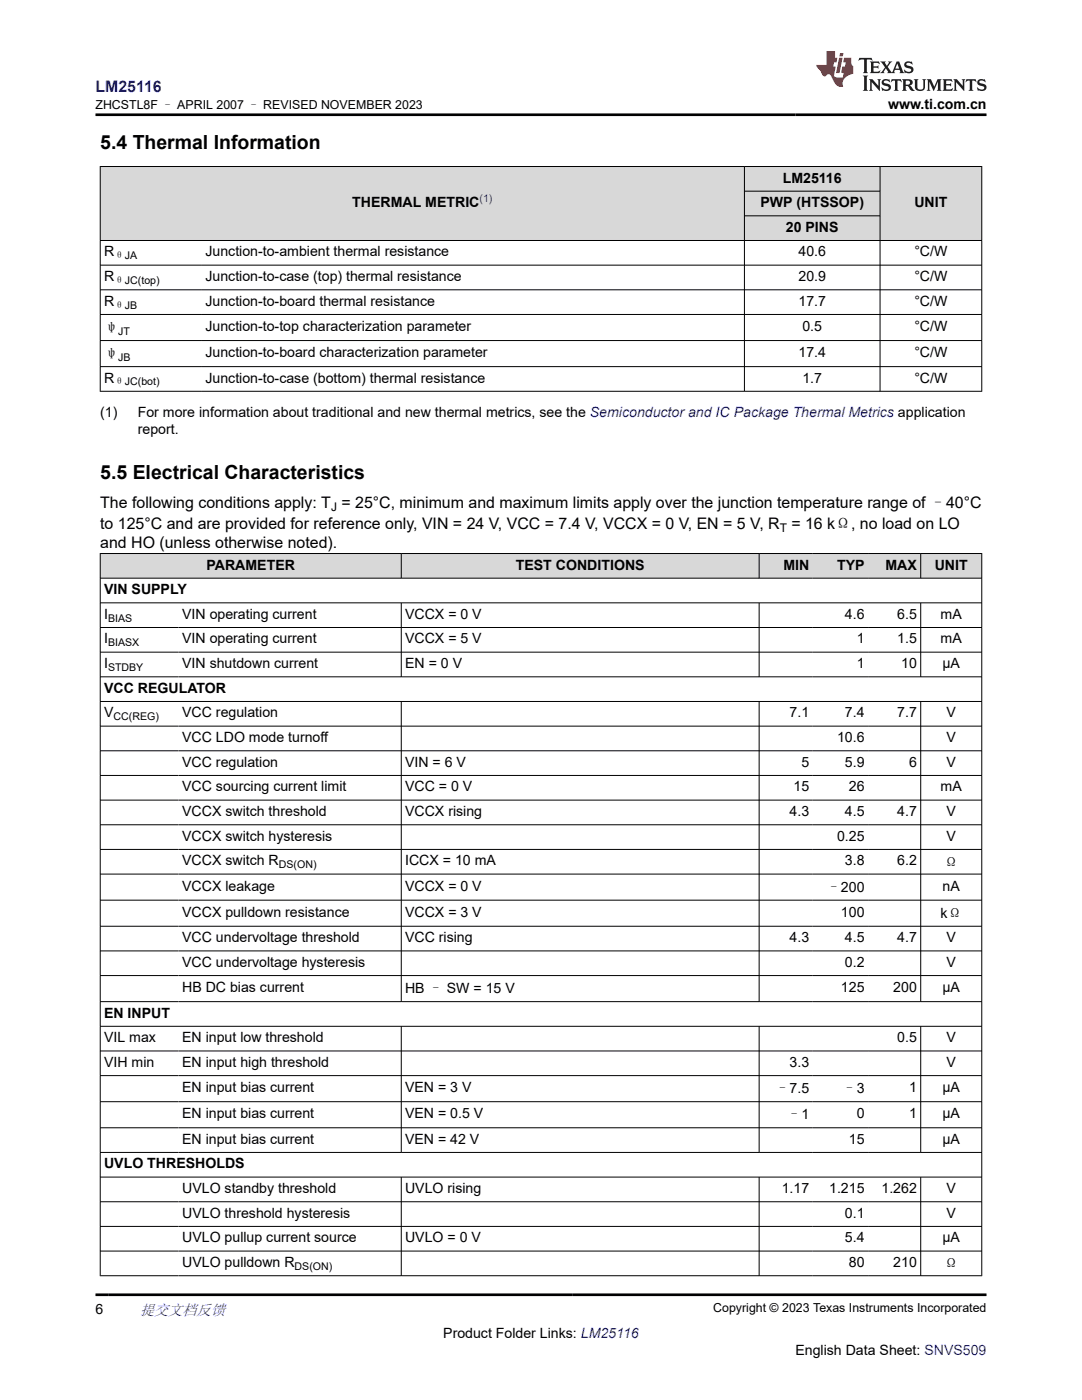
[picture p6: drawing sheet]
<svg xmlns="http://www.w3.org/2000/svg" width="216mm" height="279mm" viewBox="0 0 216 279" stroke-linecap="round" stroke-linejoin="round" font-family="sans-serif">
<defs><g id="words">
<g font-size="3.9">
<text x="20" y="29.8">5.4 Thermal Information</text>
<text x="20" y="95.6">5.5 Electrical Characteristics</text>
</g>
<text font-size="3.2" fill="#00f" x="19" y="18.3">LM25116</text>
<g font-size="3.2">
<text x="20" y="101.4">The following conditions apply: T = 25°C, minimum and maximum limits apply over the junction temperature range of –40°C</text>
<text x="20" y="105.5">to 125°C and are provided for reference only, VIN = 24 V, VCC = 7.4 V, VCCX = 0 V, EN = 5 V, R</text>
<text x="157.9" y="105.5">= 16 kΩ, no load on LO</text>
<text x="20" y="109.3">and HO (unless otherwise noted).</text>
</g>
<text font-size="3" fill="#00f" x="27.9" y="262.4">提交文档反馈</text>
<g font-size="2.8">
<text x="177.2" y="21.7">www.ti.com.cn</text>
<text x="70.3" y="41.3">THERMAL METRIC</text>
<text x="151.7" y="41.3">PWP (HTSSOP)</text>
<text x="156.2" y="36.4">LM25116</text>
<text x="182.5" y="41.3">UNIT</text>
<text x="156.8" y="46.3">20 PINS</text>
<text x="20.8" y="51.2">R</text>
<text x="41" y="51.2">Junction-to-ambient thermal resistance</text>
<text x="159.3" y="51.2">40.6</text>
<text x="182.4" y="51.2">°C/W</text>
<text x="20.8" y="56.1">R</text>
<text x="41" y="56.1">Junction-to-case (top) thermal resistance</text>
<text x="159.3" y="56.1">20.9</text>
<text x="182.4" y="56.1">°C/W</text>
<text x="20.8" y="61">R</text>
<text x="41" y="61">Junction-to-board thermal resistance</text>
<text x="159.3" y="61">17.7</text>
<text x="182.4" y="61">°C/W</text>
<text x="20.8" y="66.2">ψ</text>
<text x="20.8" y="71.4">ψ</text>
<text x="41" y="66.1">Junction-to-top characterization parameter</text>
<text x="41" y="71.3">Junction-to-board characterization parameter</text>
<text x="159.3" y="71.3">17.4</text>
<text x="160.1" y="66.1">0.5</text>
<text x="182.4" y="66.1">°C/W</text>
<text x="182.4" y="71.3">°C/W</text>
<text x="20.8" y="76.4">R</text>
<text x="41" y="76.4">Junction-to-case (bottom) thermal resistance</text>
<text x="160.1" y="76.4">1.7</text>
<text x="182.4" y="76.4">°C/W</text>
<text x="20" y="83.2">(1)</text>
<text x="27.5" y="83.2">For more information about traditional and new thermal metrics, see the Semiconductor and IC Package Thermal Metrics application</text>
<text x="27.5" y="86.5">report.</text>
<text x="41.2" y="113.7">PARAMETER</text>
<text x="102.9" y="113.7">TEST CONDITIONS</text>
<text x="156.3" y="113.7">MIN</text>
<text x="167" y="113.7">TYP</text>
<text x="176.7" y="113.7">MAX</text>
<text x="186.5" y="113.7">UNIT</text>
<text x="20.8" y="118.6">VIN SUPPLY</text>
<text x="20.8" y="123.5">I</text>
<text x="36.4" y="123.5">VIN operating current</text>
<text x="80.8" y="123.5">VCCX = 0 V</text>
<text x="168.6" y="123.5">4.6</text>
<text x="179" y="123.5">6.5</text>
<text x="187.7" y="123.5">mA</text>
<text x="20.8" y="128.4">I</text>
<text x="36.4" y="128.4">VIN operating current</text>
<text x="80.8" y="128.4">VCCX = 5 V</text>
<text x="170.9" y="128.4">1</text>
<text x="179" y="128.4">1.5</text>
<text x="187.7" y="128.4">mA</text>
<text x="20.8" y="133.3">I</text>
<text x="36.4" y="133.3">VIN shutdown current</text>
<text x="80.8" y="133.3">EN = 0 V</text>
<text x="170.9" y="133.3">1</text>
<text x="179.8" y="133.3">10</text>
<text x="188.1" y="133.3">µA</text>
<text x="20.8" y="138.3">VCC REGULATOR</text>
<text x="20.8" y="143.2">V</text>
<text x="36.4" y="143.2">VCC regulation</text>
<text x="157.6" y="143.2">7.1</text>
<text x="168.6" y="143.2">7.4</text>
<text x="179" y="143.2">7.7</text>
<text x="188.9" y="143.2">V</text>
<text x="36.4" y="148.1">VCC LDO mode turnoff</text>
<text x="167" y="148.1">10.6</text>
<text x="188.9" y="148.1">V</text>
<text x="36.4" y="153">VCC regulation</text>
<text x="80.8" y="153">VIN = 6 V</text>
<text x="159.9" y="153">5</text>
<text x="168.6" y="153">5.9</text>
<text x="181.4" y="153">6</text>
<text x="188.9" y="153">V</text>
<text x="36.4" y="158">VCC sourcing current limit</text>
<text x="80.8" y="158">VCC = 0 V</text>
<text x="158.3" y="158">15</text>
<text x="169.4" y="158">26</text>
<text x="187.7" y="158">mA</text>
<text x="36.4" y="162.9">VCCX switch threshold</text>
<text x="36.4" y="167.8">VCCX switch hysteresis</text>
<text x="80.8" y="162.9">VCCX rising</text>
<text x="157.6" y="162.9">4.3</text>
<text x="167" y="167.8">0.25</text>
<text x="168.6" y="162.9">4.5</text>
<text x="179" y="162.9">4.7</text>
<text x="188.9" y="162.9">V</text>
<text x="188.9" y="167.8">V</text>
<text x="36.4" y="172.7">VCCX switch R</text>
<text x="80.8" y="172.7">ICCX = 10 mA</text>
<text x="168.6" y="172.7">3.8</text>
<text x="179" y="172.7">6.2</text>
<text x="188.4" y="173">Ω</text>
<text x="36.4" y="177.8">VCCX leakage</text>
<text x="80.8" y="177.8">VCCX = 0 V</text>
<text x="165" y="177.9">–200</text>
<text x="188.1" y="177.8">nA</text>
<text x="36.4" y="183">VCCX pulldown resistance</text>
<text x="80.8" y="183">VCCX = 3 V</text>
<text x="167.8" y="183">100</text>
<text x="187.7" y="183.1">kΩ</text>
<text x="36.4" y="188">VCC undervoltage threshold</text>
<text x="80.8" y="188">VCC rising</text>
<text x="157.6" y="188">4.3</text>
<text x="168.6" y="188">4.5</text>
<text x="179" y="188">4.7</text>
<text x="188.9" y="188">V</text>
<text x="36.4" y="193">VCC undervoltage hysteresis</text>
<text x="168.6" y="193">0.2</text>
<text x="188.9" y="193">V</text>
<text x="20.8" y="203.1">EN INPUT</text>
<text x="36.4" y="198">HB DC bias current</text>
<text x="80.8" y="198.2">HB – SW = 15 V</text>
<text x="167.8" y="198">125</text>
<text x="178.2" y="198">200</text>
<text x="188.1" y="198">µA</text>
<text x="20.8" y="208">VIL max</text>
<text x="36.4" y="208">EN input low threshold</text>
<text x="179" y="208">0.5</text>
<text x="188.9" y="208">V</text>
<text x="20.8" y="212.9">VIH min</text>
<text x="36.4" y="212.9">EN input high threshold</text>
<text x="157.6" y="212.9">3.3</text>
<text x="188.9" y="212.9">V</text>
<text x="36.4" y="218">EN input bias current</text>
<text x="80.8" y="218">VEN = 3 V</text>
<text x="154.7" y="218.1">–7.5</text>
<text x="168.1" y="218.1">–3</text>
<text x="181.4" y="218">1</text>
<text x="188.1" y="218">µA</text>
<text x="36.4" y="223.2">EN input bias current</text>
<text x="80.8" y="223.2">VEN = 0.5 V</text>
<text x="157.1" y="223.3">–1</text>
<text x="170.9" y="223.2">0</text>
<text x="181.4" y="223.2">1</text>
<text x="188.1" y="223.2">µA</text>
<text x="20.8" y="233.2">UVLO THRESHOLDS</text>
<text x="36.4" y="228.3">EN input bias current</text>
<text x="80.8" y="228.3">VEN = 42 V</text>
<text x="169.4" y="228.3">15</text>
<text x="188.1" y="228.3">µA</text>
<text x="36.4" y="238.1">UVLO standby threshold</text>
<text x="80.8" y="238.1">UVLO rising</text>
<text x="156" y="238.1">1.17</text>
<text x="165.4" y="238.1">1.215</text>
<text x="175.9" y="238.1">1.262</text>
<text x="188.9" y="238.1">V</text>
<text x="36.4" y="243">UVLO threshold hysteresis</text>
<text x="168.6" y="243">0.1</text>
<text x="188.9" y="243">V</text>
<text x="36.4" y="247.9">UVLO pullup current source</text>
<text x="80.8" y="247.9">UVLO = 0 V</text>
<text x="168.6" y="247.9">5.4</text>
<text x="188.1" y="247.9">µA</text>
<text x="36.4" y="252.9">UVLO pulldown R</text>
<text x="169.4" y="252.9">80</text>
<text x="178.2" y="252.9">210</text>
<text x="188.4" y="253.2">Ω</text>
<text x="19" y="262.1">6</text>
<text x="88.4" y="266.9">Product Folder Links: LM25116</text>
<text x="158.7" y="270.3">English Data Sheet: SNVS509</text>
</g>
<g font-size="2.5">
<text x="19.1" y="21.8">ZHCSTL8F – APRIL 2007 – REVISED NOVEMBER 2023</text>
<text x="142.3" y="261.8">Copyright © 2023 Texas Instruments Incorporated</text>
</g>
<g font-size="2.4">
<text x="66.1" y="102">J</text>
<text x="155.6" y="106.1">T</text>
</g>
<text font-size="2.1" fill="#00f" x="95.7" y="40.4">(1)</text>
<g font-size="2.1">
<text x="22.8" y="51.8">θJA</text>
<text x="22.8" y="56.7">θJC(top)</text>
<text x="22.8" y="61.6">θJB</text>
<text x="23.6" y="66.8">JT</text>
<text x="22.8" y="76.9">θJC(bot)</text>
<text x="23.6" y="72">JB</text>
<text x="21.6" y="124.1">BIAS</text>
<text x="21.6" y="129">BIASX</text>
<text x="21.6" y="133.9">STDBY</text>
<text x="22.6" y="143.8">CC(REG)</text>
<text x="55.6" y="173.3">DS(ON)</text>
<text x="58.8" y="253.4">DS(ON)</text>
</g>
</g></defs>
<g fill="#d8d8d8">
<path d="M20 33.2h175.9v5h-175.9z" fill-rule="evenodd"/>
<path d="M20.1 33.3h128.4v14.6h-128.4z" fill-rule="evenodd"/>
<path d="M148.6 33.3h26.9v4.8h-26.9z" fill-rule="evenodd"/>
<path d="M175.7 33.3h20.1v14.6h-20.1z" fill-rule="evenodd"/>
<path d="M148.6 38.2h26.9v4.8h-26.9z" fill-rule="evenodd"/>
<path d="M148.6 43.1h26.9v4.8h-26.9z" fill-rule="evenodd"/>
</g>
<g fill="none" stroke="#000" stroke-width=".2">
<path d="M19.9 33.2h176.1M20 33.2v45M148.5 33.2v45M148.5 38.2h27.2M175.6 33.2v45M195.9 33.2v45M19.9 48h176.1M19.9 52.9h176.1M19.9 57.8h176.1M148.5 43.1h27.2M19.9 62.8h176.1M19.9 68h176.1"/>
<path d="M19.9 73.2h176.1M19.9 78.1h176.1"/>
</g>
<g fill="#d8d8d8">
<path d="M20 110.5h175.9v4.9h-175.9z" fill-rule="evenodd"/>
<path d="M20.1 110.5h59.9v4.8h-59.9z" fill-rule="evenodd"/>
<path d="M80.1 110.5h71.3v4.8h-71.3z" fill-rule="evenodd"/>
<path d="M151.5 110.5h10.7v4.8h-10.7z" fill-rule="evenodd"/>
<path d="M162.2 110.5h11v4.8h-11z" fill-rule="evenodd"/>
<path d="M173.2 110.5h10.5v4.8h-10.5z" fill-rule="evenodd"/>
<path d="M183.8 110.5h12v4.8h-12z" fill-rule="evenodd"/>
</g>
<g fill="none" stroke="#000" stroke-width=".2">
<path d="M19.9 110.5h176.1M19.9 115.4h176.1M20 110.4v144.3M80.1 110.4v5.1M151.5 110.4v5.1M183.7 110.4v5.1M195.9 110.4v144.3M19.9 120.3h176.1M19.9 125.2h176.1M19.9 130.2h176.1M19.9 135.1h176.1M19.9 140h176.1"/>
<path d="M80.1 120.3v14.8M80.1 140v60M151.5 120.3v14.8M151.5 140v60M183.7 120.3v14.8M183.7 140v60M19.9 144.9h176.1M19.9 149.8h176.1M19.9 154.8h176.1M19.9 159.7h176.1M19.9 164.6h176.1M19.9 169.5h176.1"/>
<path d="M19.9 174.4h176.1M19.9 179.6h176.1M19.9 184.9h176.1M19.9 189.8h176.1M19.9 194.7h176.1M19.9 199.9h176.1M19.9 204.8h176.1M19.9 209.7h176.1M19.9 214.7h176.1M19.9 219.9h176.1M80.1 204.8v25.3M151.5 204.8v25.3"/>
<path d="M183.7 204.8v25.3M19.9 225.1h176.1M19.9 230h176.1M19.9 234.9h176.1M19.9 239.8h176.1M80.1 234.9v19.8M151.5 234.9v19.8M183.7 234.9v19.8M19.9 244.8h176.1M19.9 249.7h176.1M19.9 254.6h176.1"/>
</g>
<path d="M171.5 11.6l-.2 .5 .5-.2h.6v.1v2.2l-.2 .4h1l-.2-.4v-2.2v-.1h.5l.5 .2-.1-.5zM173.6 12.3l.2 .4v1.5l-.2 .4h1.9l.1-.6a1.08 1.08 0 0 1-1.3 .2v-.7h.6l.4 .2v-.7l-.4 .2h-.6v-.5l.2-.2a1 1 0 0 1 1 .3l-.1-.5zM175.7 12.3l.9 1.1-1 1.2h.9l-.2-.2 .5-.8 .4 .8-.2 .2h1.6l-.2-.2 .2-.5h.9l.1 .5-.1 .2h.9l-.2-.3-.8-2h-.5l-.9 2.2-.9-1.1 .9-1.1h-.8l.2 .2-.4 .6-.4-.6 .2-.2zM179 12.7l.4 1h-.7zM180.7 12.4a.65 .65 0 0 0-.2 .7 .65 .65 0 0 0 .6 .5l.6 .1 .1 .3a.79 .79 0 0 1-.7 .4 .79 .79 0 0 1-.7-.5l.1 .7 .2-.1a.93 .93 0 0 0 1.1 .1 .93 .93 0 0 0 .4-1 1.46 1.46 0 0 0-1.2-.6l-.1-.3a1.09 1.09 0 0 1 1.2 .2l-.2-.6-.1 .1-.5-.2zM172.2 15.1l.2 .4v2.2l-.2 .4h1l-.2-.4v-2.2l.2-.4zM173.4 15.8l.2 .4v1.5l-.2 .4h.8l-.3-.4 .1-1.3 1.6 1.8v-2l.2-.4h-.7l.1 .2 .1 1.1-1.2-1.3zM176.2 15.9a.65 .65 0 0 0-.2 .8 .65 .65 0 0 0 .6 .4l.6 .2 .1 .2a.79 .79 0 0 1-.7 .4 .79 .79 0 0 1-.7-.5l.1 .7 .2-.1a.93 .93 0 0 0 1.1 .1 .93 .93 0 0 0 .4-.9 1.46 1.46 0 0 0-1.2-.6l-.1-.4a1.09 1.09 0 0 1 1.2 .2l-.1-.6-.2 .1-.5-.1zM177.9 15.8l-.1 .6a.63 .63 0 0 1 .8-.3v1.6l-.3 .4h1l-.2-.4v-1.6a.66 .66 0 0 1 .8 .3l-.1-.6zM180 15.8l.2 .4v1.5l-.2 .4h1l-.2-.2-.1-.7h.5l.1 .2a.79 .79 0 0 0 1.2 .6l-1-.9a.61 .61 0 0 0 .6-.6 .61 .61 0 0 0-.5-.7zM180.8 16.1h.1a.47 .47 0 0 1 .5 .1 .47 .47 0 0 1 .1 .5l-.1 .1-.7 .1zM182.3 15.8l.2 .2a2.27 2.27 0 0 0 .4 2 1.04 1.04 0 0 0 1.7-.7v-1.3l.2-.2h-.8l.2 .4v1.1a.6 .6 0 0 1-.6 .6 .6 .6 0 0 1-.6-.6v-1.1l.3-.4zM184.9 15.8l.2 .4v1.5l-.2 .4h.8l-.3-.4v-1.4l.9 1.9 .9-1.9v1.4l-.3 .4h1l-.2-.4v-1.5l.2-.4h-.8l-.7 1.5-.6-1.5zM188.1 15.8l.2 .4v1.5l-.2 .4h1.9l.1-.6a1.09 1.09 0 0 1-1.3 .2v-.7h.6l.4 .2v-.6l-.4 .2h-.6v-.6l.2-.1a1.01 1.01 0 0 1 1 .3l-.1-.6zM190.2 15.8l.3 .4v1.5l-.3 .4h.8l-.2-.4v-1.3l1.6 1.8v-2l.2-.4h-.7l.2 .2v1.1l-1.2-1.3zM192.8 15.8l-.1 .6a.63 .63 0 0 1 .8-.3v1.6l-.3 .4h1l-.2-.4v-1.6a.66 .66 0 0 1 .8 .3l-.1-.6zM195.2 15.9a.65 .65 0 0 0-.2 .8 .65 .65 0 0 0 .6 .4l.6 .2 .2 .2a.79 .79 0 0 1-.7 .4 .79 .79 0 0 1-.7-.5l.1 .7 .2-.1a.93 .93 0 0 0 1 .1 .93 .93 0 0 0 .5-.9 1.46 1.46 0 0 0-1.3-.6v-.4a1.09 1.09 0 0 1 1.2 .2l-.2-.6-.2 .1-.5-.1z" fill="#231f20"/>
<path d="M164.9 10.2v2.8h-2l.1 .3 .8 1a.95 .95 0 0 0 1 .9 .59 .59 0 0 1 .5-.4 .59 .59 0 0 1 .5 .4l.4 .7a1.59 1.59 0 0 0 2.1 1.4 1.61 1.61 0 0 1 1-2.3l1-.3-.1-1.5a1.59 1.59 0 0 1-.3-1.7h-1.5l-.2 .9h.6l-.2 .9h-.5l-.2 1v.2l.4 .1-.1 .9h-.7a.73 .73 0 0 1-1-.7l.3-1.5h-.5l.1-.9h.5l.2-.9h-.5v-1.3zM167.4 11.5l-.6 3.1h.7l.6-3.1zM167.6 10.6l-.1 .6h.7l.1-.6z" fill="#ed1c24"/>
<path d="M19 22.9h177.8M19 258.4h177.8" fill="none" stroke="#000" stroke-width=".53"/>
<use href="#words"/>
</svg>
